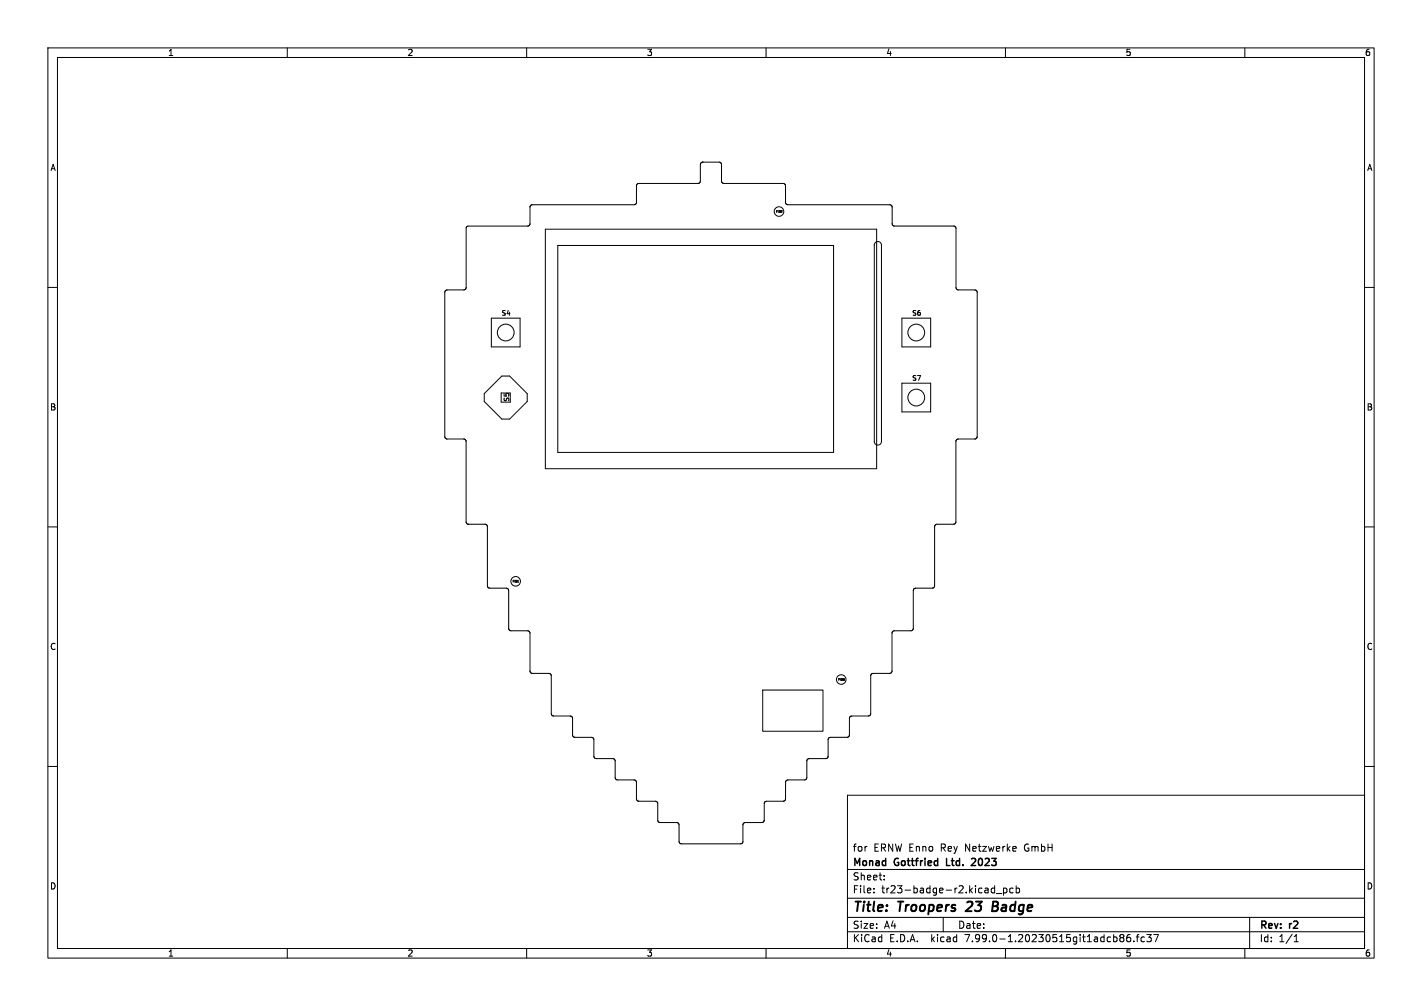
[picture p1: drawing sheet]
<svg xmlns="http://www.w3.org/2000/svg" width="297mm" height="210mm" viewBox="0 0 297 210" stroke-linecap="round" stroke-linejoin="round" font-family="sans-serif">
<defs><g id="words">
<g font-size="2.8">
<text x="178" y="190.8">Title:</text>
<text x="187.5" y="190.8">Troopers</text>
<text x="202.3" y="190.8">23</text>
<text x="208.3" y="190.8">Badge</text>
</g>
<g font-size="2.1">
<text x="178" y="177.9">for</text>
<text x="182.4" y="177.9">ERNW Enno</text>
<text x="196.4" y="177.9">Rey Netzwerke</text>
<text x="213.9" y="177.9">GmbH</text>
<text x="178" y="183.9">Sheet:</text>
<text x="178" y="181.1">Monad</text>
<text x="186.7" y="181.1">Gottfried</text>
<text x="198" y="181.1">Ltd.</text>
<text x="203.8" y="181.1">2023</text>
<text x="178" y="186.6">File:</text>
<text x="184" y="186.6">tr23-badge-r2.kicad_pcb</text>
<text x="178" y="196.8">KiCad</text>
<text x="178" y="194">Size:</text>
<text x="184.6" y="194">A4</text>
<text x="185.6" y="196.8">E.D.A.</text>
<text x="194.4" y="196.8">kicad</text>
<text x="200" y="194">Date:</text>
<text x="201.5" y="196.8">7.99.0-1.20230515git1adcb86.fc37</text>
<text x="263" y="194.2">Rev:</text>
<text x="263" y="196.8">Id:</text>
<text x="267" y="196.8">1/1</text>
<text x="269.2" y="194.2">r2</text>
</g>
<g font-size="1.8">
<text x="35" y="11.8">1</text>
<text x="85" y="11.8">2</text>
<text x="135" y="11.8">3</text>
<text x="185" y="11.8">4</text>
<text x="235" y="11.8">5</text>
<text x="285" y="11.8">6</text>
<text x="10.4" y="35.8">A</text>
<text x="285.4" y="35.8">A</text>
<text x="10.3" y="85.8">B</text>
<text x="285.3" y="85.8">B</text>
<text x="10.3" y="135.8">C</text>
<text x="285.3" y="135.8">C</text>
<text x="10.3" y="185.8">D</text>
<text x="285.3" y="185.8">D</text>
<text x="35" y="199.8">1</text>
<text x="85" y="199.8">2</text>
<text x="135" y="199.8">3</text>
<text x="185" y="199.8">4</text>
<text x="235" y="199.8">5</text>
<text x="285" y="199.8">6</text>
</g>
<g font-size="1.4">
<text x="104.6" y="66.1">S4</text>
<text x="190.3" y="66.1">S6</text>
<text x="190.3" y="79.6">S7</text>
<text x="106.5" y="84" transform="rotate(-90 106.5 84)">S5</text>
</g>
<g font-size=".6">
<text x="162" y="44.4">FID2</text>
<text x="107" y="121.6">FID1</text>
<text x="175" y="142.1">FID3</text>
</g>
</g></defs>
<g fill="none" stroke="#000" stroke-width=".21">
<path d="M10 10h277v190h-277zM12 12h273v186h-273zM60 10v2M110 10v2M160 10v2M210 10v2M260 10v2M10 60h2M97.5 47.3l.2-.1h12.7l.3-.5v-3.6l.4-.3 21.4-.1 .4-.3v-3.6l.3-.5h12.7l.4-.4v-3.6l.1-.3 .4-.2h3.4l.5 .4v3.6l.3 .5 12.8 .1 .3 .4v3.6l.4 .3 21.4 .1 .4 .3v3.6l.3 .4 12.6 .1 .4 .3 .1 12.6 .5 .4h3.5l.4 .5v30.2l-.4 .4h-3.6l-.4 .4-.1 17-.3 .4h-3.6l-.5 .3v12.8l-.5 .3h-3.6l-.3 .3-.1 8.3-.3 .3h-3.6l-.5 .3v8.2l-.4 .4h-3.6l-.4 .3-.1 8.3-.4 .3h-3.5l-.3 .1-.2 .4v3.4l-.1 .4-.4 .1h-3.5l-.3 .2-.1 .3-.1 3.7-.4 .3h-3.5l-.3 .1-.2 .4-.1 3.7-.4 .2h-3.4l-.4 .2-.1 .3v3.5l-.3 .4-3.7 .1-.3 .1-.2 .3-.1 3.8-.4 .2h-3.4l-.4 .2-.1 .3v3.5l-.3 .4h-12.9l-.2-.4v-3.5l-.1-.3-.4-.2-3.7-.1-.2-.4v-3.4l-.2-.4-.3-.1h-3.5l-.4-.3-.1-3.7-.1-.3-.4-.2h-3.4l-.4-.2-.1-3.7-.2-.4-.3-.1h-3.5l-.3-.2-.2-.3v-3.5l-.1-.3-.4-.2h-3.4l-.4-.1-.1-.4v-3.4l-.2-.4-.3-.1h-3.5l-.3-.2-.2-.3v-8.1l-.4-.3h-3.6l-.4-.4v-8.2l-.5-.3h-3.6l-.3-.3-.1-8.3-.4-.3h-3.6l-.4-.3v-12.8l-.5-.3h-3.6l-.3-.4-.1-17-.4-.4h-3.6l-.4-.4v-30.3l.4-.4h3.6l.4-.3 .1-12.6zM113.9 47.8h69.2v50h-69.2zM116.5 51.2h57.6v43.2h-57.6zM182.8 50.7a.75 .75 0 0 1 .8-.2 .75 .75 0 0 1 .5 .7v41a.75 .75 0 0 1-.7 .7 .75 .75 0 0 1-.8-.7v-41z"/>
<path d="M285 60h2M102.6 66.4h6v6h-6zM104.8 78.5h1.6l3.7 3.7v1.6l-3.7 3.7h-1.6l-3.7-3.7v-1.6zM188.4 66.4h6v6h-6zM188.4 80h6v6h-6zM106.6 82h-1.9v1.9h1.9M10 110h2M285 110h2M108.1 121.5h.2M10 160h2M159.3 144.1h12.6v8.5h-12.6zM285 160h2"/>
<path d="M177 166h108v32h-108zM212 176.7l.2 .4-.7 .1M212.2 177.6l-.2 .1M60 198v2M110 198v2M160 198v2M177 194.5h108M177 191.5h108M177 187.5h108M177 181.5h108M182.5 186.3v.1M182.5 185.5v.1"/>
<path d="M184.7 183.6v.1M184.7 182.8v.1M197 191.5v3M207.2 186.3h.5M207.2 185.5h.5M207.7 184.9v1.5M208.1 186.5h1.1M209.6 185.5l.4-.1 .3 .3-.1 .6h-.6M209.6 185.4v1.5M210 198v2M211.6 185.5l-.4-.1-.3 .3 .1 .6h.6M212.2 185.5l.5-.1 .3 .3-.2 .6h-.6"/>
<path d="M212.2 184.9v1.5M234.5 195.1l.2 .3-.2 .3 .2 .2v.4l-.2 .3M236 195.1l-.4 .1a1.01 1.01 0 0 0 0 1.4l.5-.1 .1-.5-.3-.3h-.4l-.2 .3M236.8 196.5v.1M237.3 195.6h.6M237.9 195.1l-.4 .2v1.3M239 195.7l-.4-.1-.3 .3 .2 .6h.5M239.5 195.1h1l-.5 .6 .4 .1v.7l-.2 .1-.7-.1M241 195.1h1l-.7 1.5M260 198v2M261 191.5v6.5M270.3 196.6h.9"/>
<path d="M270.3 195.5l.4-.4v1.5"/>
<circle cx="162.7" cy="44.2" r="1"/>
<circle cx="105.6" cy="69.4" r="1.75"/>
<circle cx="191.4" cy="69.4" r="1.75"/>
<circle cx="191.4" cy="83" r="1.75"/>
<circle cx="107.7" cy="121.4" r="1"/>
<circle cx="175.7" cy="141.9" r="1"/>
</g>
<path d="M207.3 189.2h.7M208.1 188.2h-.6l-.3 2h.8" fill="none" stroke="#000" stroke-width=".4"/>
<path d="M203.1 179.2l-.2 .1M203.7 179.8l-.9 .9h1" fill="none" stroke="#000" stroke-width=".3"/>
<circle cx="146.8" cy="33.8" r=".05" fill="#000" stroke="#000" stroke-width=".21"/>
<use href="#words"/>
</svg>
